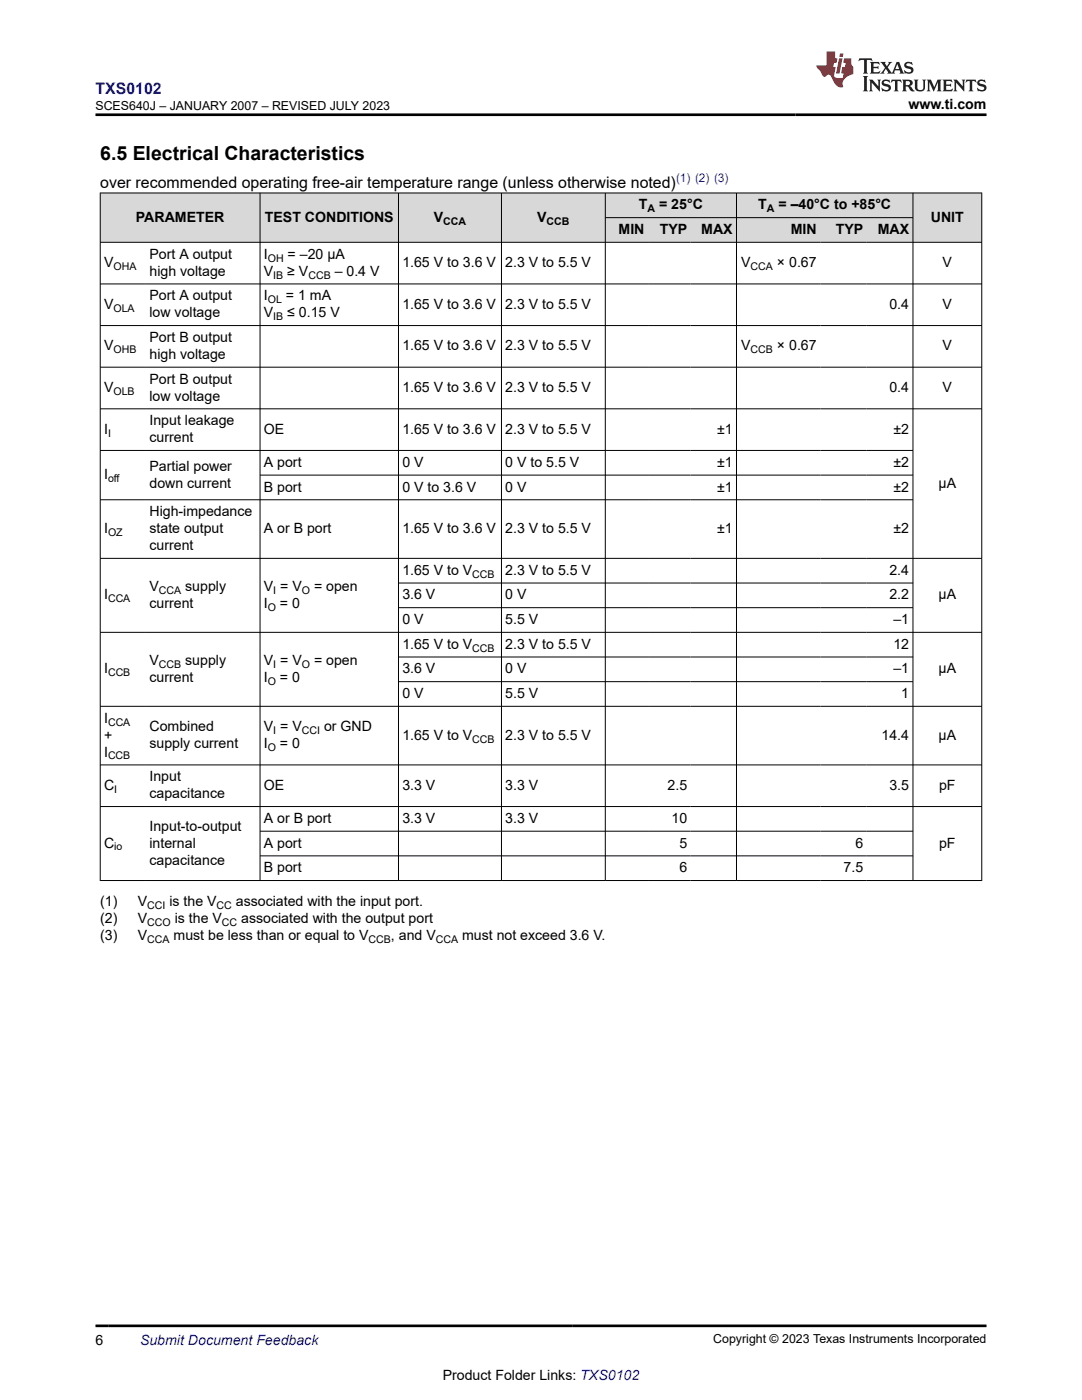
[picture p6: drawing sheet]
<svg xmlns="http://www.w3.org/2000/svg" width="216mm" height="279mm" viewBox="0 0 216 279" stroke-linecap="round" stroke-linejoin="round" font-family="sans-serif">
<defs><g id="words">
<text font-size="3.9" x="20" y="32">6.5 Electrical Characteristics</text>
<text font-size="3.2" fill="#00f" x="19" y="18.7">TXS0102</text>
<text font-size="3.2" x="20" y="37.5">over recommended operating free-air temperature range (unless otherwise noted)</text>
<g font-size="2.8">
<text x="181.3" y="21.8">www.ti.com</text>
<text x="127.5" y="41.8">T</text>
<text x="131.5" y="41.8">= 25°C</text>
<text x="151.3" y="41.8">T</text>
<text x="155.3" y="41.8">= –40°C to +85°C</text>
<text x="27.1" y="44.2">PARAMETER</text>
<text x="52.8" y="44.2">TEST CONDITIONS</text>
<text x="86.6" y="44.2">V</text>
<text x="107.2" y="44.2">V</text>
<text x="123.4" y="46.7">MIN</text>
<text x="131.6" y="46.7">TYP</text>
<text x="139.9" y="46.7">MAX</text>
<text x="157.8" y="46.7">MIN</text>
<text x="166.8" y="46.7">TYP</text>
<text x="175.1" y="46.7">MAX</text>
<text x="185.7" y="44.2">UNIT</text>
<text x="20.8" y="53.3">V</text>
<text x="29.8" y="51.6">Port A output</text>
<text x="52.7" y="51.6">I</text>
<text x="57.4" y="51.6">= –20 µA</text>
<text x="80.3" y="53.3">1.65 V to 3.6 V</text>
<text x="100.8" y="53.3">2.3 V to 5.5 V</text>
<text x="147.9" y="53.3">V</text>
<text x="155" y="53.3">× 0.67</text>
<text x="188.1" y="53.3">V</text>
<text x="29.8" y="55">high voltage</text>
<text x="29.8" y="59.9">Port A output</text>
<text x="52.7" y="55">V</text>
<text x="52.7" y="59.9">I</text>
<text x="57" y="59.9">= 1 mA</text>
<text x="57.3" y="55">≥ V</text>
<text x="66.8" y="55">– 0.4 V</text>
<text x="20.8" y="61.6">V</text>
<text x="29.8" y="63.3">low voltage</text>
<text x="52.7" y="63.3">V</text>
<text x="57.3" y="63.3">≤ 0.15 V</text>
<text x="80.3" y="61.6">1.65 V to 3.6 V</text>
<text x="100.8" y="61.6">2.3 V to 5.5 V</text>
<text x="177.5" y="61.6">0.4</text>
<text x="188.1" y="61.6">V</text>
<text x="20.8" y="69.9">V</text>
<text x="29.8" y="68.2">Port B output</text>
<text x="29.8" y="71.6">high voltage</text>
<text x="80.3" y="69.9">1.65 V to 3.6 V</text>
<text x="100.8" y="69.9">2.3 V to 5.5 V</text>
<text x="147.9" y="69.9">V</text>
<text x="155" y="69.9">× 0.67</text>
<text x="188.1" y="69.9">V</text>
<text x="29.8" y="76.6">Port B output</text>
<text x="20.8" y="78.2">V</text>
<text x="29.8" y="79.9">low voltage</text>
<text x="80.3" y="78.2">1.65 V to 3.6 V</text>
<text x="100.8" y="78.2">2.3 V to 5.5 V</text>
<text x="177.5" y="78.2">0.4</text>
<text x="188.1" y="78.2">V</text>
<text x="20.8" y="86.6">I</text>
<text x="29.8" y="84.9">Input leakage</text>
<text x="29.8" y="88.2">current</text>
<text x="52.7" y="86.6">OE</text>
<text x="80.3" y="86.6">1.65 V to 3.6 V</text>
<text x="100.8" y="86.6">2.3 V to 5.5 V</text>
<text x="143.1" y="86.6">±1</text>
<text x="178.3" y="86.6">±2</text>
<text x="20.8" y="95.6">I</text>
<text x="29.8" y="93.9">Partial power</text>
<text x="52.7" y="93.2">A port</text>
<text x="80.3" y="93.2">0 V</text>
<text x="100.8" y="93.2">0 V to 5.5 V</text>
<text x="143.1" y="93.2">±1</text>
<text x="178.3" y="93.2">±2</text>
<text x="29.8" y="97.3">down current</text>
<text x="52.7" y="98.1">B port</text>
<text x="80.3" y="98.1">0 V to 3.6 V</text>
<text x="100.8" y="98.1">0 V</text>
<text x="143.1" y="98.1">±1</text>
<text x="178.3" y="98.1">±2</text>
<text x="187.3" y="97.3">µA</text>
<text x="20.8" y="106.4">I</text>
<text x="29.8" y="103">High-impedance</text>
<text x="29.8" y="106.4">state output</text>
<text x="52.7" y="106.4">A or B port</text>
<text x="80.3" y="106.4">1.65 V to 3.6 V</text>
<text x="100.8" y="106.4">2.3 V to 5.5 V</text>
<text x="143.1" y="106.4">±1</text>
<text x="178.3" y="106.4">±2</text>
<text x="29.8" y="109.8">current</text>
<text x="20.8" y="119.6">I</text>
<text x="29.8" y="117.9">V</text>
<text x="37" y="117.9">supply</text>
<text x="52.7" y="117.9">V = V</text>
<text x="62.7" y="117.9">= open</text>
<text x="80.3" y="114.7">1.65 V to V</text>
<text x="80.3" y="119.6">3.6 V</text>
<text x="100.8" y="114.7">2.3 V to 5.5 V</text>
<text x="100.8" y="119.6">0 V</text>
<text x="177.5" y="114.7">2.4</text>
<text x="177.5" y="119.6">2.2</text>
<text x="187.3" y="119.6">µA</text>
<text x="29.8" y="121.3">current</text>
<text x="52.7" y="121.3">I</text>
<text x="55.9" y="121.3">= 0</text>
<text x="80.3" y="124.5">0 V</text>
<text x="100.8" y="124.5">5.5 V</text>
<text x="178.3" y="124.5">–1</text>
<text x="80.3" y="129.5">1.65 V to V</text>
<text x="100.8" y="129.5">2.3 V to 5.5 V</text>
<text x="178.3" y="129.5">12</text>
<text x="20.8" y="134.4">I</text>
<text x="29.8" y="132.7">V</text>
<text x="29.8" y="136.1">current</text>
<text x="37" y="132.7">supply</text>
<text x="52.7" y="132.7">V = V</text>
<text x="52.7" y="136.1">I</text>
<text x="55.9" y="136.1">= 0</text>
<text x="62.7" y="132.7">= open</text>
<text x="80.3" y="134.4">3.6 V</text>
<text x="100.8" y="134.4">0 V</text>
<text x="178.3" y="134.4">–1</text>
<text x="187.3" y="134.4">µA</text>
<text x="80.3" y="139.3">0 V</text>
<text x="100.8" y="139.3">5.5 V</text>
<text x="179.8" y="139.3">1</text>
<text x="20.8" y="147.6">+</text>
<text x="20.8" y="144.2">I</text>
<text x="29.8" y="145.9">Combined</text>
<text x="29.8" y="149.3">supply current</text>
<text x="52.7" y="145.9">V = V</text>
<text x="52.7" y="149.3">I</text>
<text x="55.9" y="149.3">= 0</text>
<text x="64.7" y="145.9">or GND</text>
<text x="80.3" y="147.6">1.65 V to V</text>
<text x="100.8" y="147.6">2.3 V to 5.5 V</text>
<text x="175.9" y="147.6">14.4</text>
<text x="187.3" y="147.6">µA</text>
<text x="20.8" y="151">I</text>
<text x="29.8" y="155.9">Input</text>
<text x="20.8" y="157.6">C</text>
<text x="29.8" y="159.3">capacitance</text>
<text x="52.7" y="157.6">OE</text>
<text x="80.3" y="157.6">3.3 V</text>
<text x="100.8" y="157.6">3.3 V</text>
<text x="133.2" y="157.6">2.5</text>
<text x="177.5" y="157.6">3.5</text>
<text x="187.4" y="157.6">pF</text>
<text x="29.8" y="165.8">Input-to-output</text>
<text x="52.7" y="164.2">A or B port</text>
<text x="80.3" y="164.2">3.3 V</text>
<text x="100.8" y="164.2">3.3 V</text>
<text x="134" y="164.2">10</text>
<text x="20.8" y="169.2">C</text>
<text x="29.8" y="169.2">internal</text>
<text x="29.8" y="172.5">capacitance</text>
<text x="52.7" y="169.2">A port</text>
<text x="135.6" y="169.2">5</text>
<text x="170.7" y="169.2">6</text>
<text x="187.4" y="169.2">pF</text>
<text x="52.7" y="174.1">B port</text>
<text x="135.6" y="174.1">6</text>
<text x="168.3" y="174.1">7.5</text>
<text x="20" y="180.9">(1)</text>
<text x="20" y="184.3">(2)</text>
<text x="27.5" y="180.9">V</text>
<text x="27.5" y="184.3">V</text>
<text x="33.8" y="180.9">is the V</text>
<text x="34.9" y="184.3">is the V</text>
<text x="47.1" y="180.9">associated with the input port.</text>
<text x="48.1" y="184.3">associated with the output port</text>
<text x="20" y="187.7">(3)</text>
<text x="27.5" y="187.7">V</text>
<text x="34.6" y="187.7">must be less than or equal to V</text>
<text x="78" y="187.7">, and V</text>
<text x="92.2" y="187.7">must not exceed 3.6 V.</text>
<text x="19" y="268.4">6</text>
<text x="88.3" y="275.3">Product Folder Links: TXS0102</text>
</g>
<text font-size="2.8" fill="#00f" x="27.9" y="268.4">Submit Document Feedback</text>
<g font-size="2.5">
<text x="19.1" y="21.9">SCES640J – JANUARY 2007 – REVISED JULY 2023</text>
<text x="142.3" y="268.1">Copyright © 2023 Texas Instruments Incorporated</text>
</g>
<text font-size="2.4" fill="#00f" x="134.9" y="36.4">(1) (2) (3)</text>
<g font-size="2.1">
<text x="88.4" y="44.8">CCA</text>
<text x="109.1" y="44.8">CCB</text>
<text x="129.2" y="42.4">A</text>
<text x="153" y="42.4">A</text>
<text x="22.6" y="53.9">OHA</text>
<text x="53.4" y="52.2">OH</text>
<text x="149.8" y="53.9">CCA</text>
<text x="54.5" y="55.6">IB</text>
<text x="61.5" y="55.6">CCB</text>
<text x="22.6" y="62.2">OLA</text>
<text x="53.4" y="60.5">OL</text>
<text x="54.5" y="63.9">IB</text>
<text x="22.6" y="70.5">OHB</text>
<text x="149.8" y="70.5">CCB</text>
<text x="22.6" y="78.8">OLB</text>
<text x="21.6" y="87.1">I</text>
<text x="21.6" y="96.2">off</text>
<text x="21.6" y="107">OZ</text>
<text x="31.7" y="118.5">CCA</text>
<text x="54.5" y="118.5">I</text>
<text x="60.2" y="118.5">O</text>
<text x="94.2" y="115.3">CCB</text>
<text x="21.6" y="120.2">CCA</text>
<text x="53.4" y="121.9">O</text>
<text x="94.2" y="130">CCB</text>
<text x="21.6" y="135">CCB</text>
<text x="31.7" y="133.3">CCB</text>
<text x="53.4" y="136.7">O</text>
<text x="54.5" y="133.3">I</text>
<text x="60.2" y="133.3">O</text>
<text x="21.6" y="144.8">CCA</text>
<text x="53.4" y="149.9">O</text>
<text x="54.5" y="146.5">I</text>
<text x="60.2" y="146.5">CCI</text>
<text x="94.2" y="148.2">CCB</text>
<text x="21.6" y="151.6">CCB</text>
<text x="22.8" y="158.2">I</text>
<text x="22.8" y="169.7">io</text>
<text x="29.4" y="184.8">CCO</text>
<text x="29.4" y="181.4">CCI</text>
<text x="43.2" y="181.4">CC</text>
<text x="44.3" y="184.8">CC</text>
<text x="29.4" y="188.2">CCA</text>
<text x="73.5" y="188.2">CCB</text>
<text x="87" y="188.2">CCA</text>
</g>
</g></defs>
<g fill="#d8d8d8">
<path d="M20 38.5h175.9v4.9h-175.9z" fill-rule="evenodd"/>
<path d="M20.1 38.6h31.7v9.7h-31.7z" fill-rule="evenodd"/>
<path d="M52 38.6h27.5v9.7h-27.5z" fill-rule="evenodd"/>
<path d="M79.6 38.6h20.4v9.7h-20.4z" fill-rule="evenodd"/>
<path d="M100.1 38.6h20.6v9.7h-20.6z" fill-rule="evenodd"/>
<path d="M120.8 38.6h26.1v4.8h-26.1z" fill-rule="evenodd"/>
<path d="M147 38.6h35.1v4.8h-35.1z" fill-rule="evenodd"/>
<path d="M182.2 38.6h13.6v9.7h-13.6z" fill-rule="evenodd"/>
<path d="M120.8 43.5h8.5v4.8h-8.5z" fill-rule="evenodd"/>
<path d="M129.3 43.5h8.5v4.8h-8.5z" fill-rule="evenodd"/>
<path d="M137.8 43.5h9.1v4.8h-9.1z" fill-rule="evenodd"/>
<path d="M147 43.5h16.7v4.8h-16.7z" fill-rule="evenodd"/>
<path d="M163.7 43.5h9.3v4.8h-9.3z" fill-rule="evenodd"/>
<path d="M173 43.5h9.1v4.8h-9.1z" fill-rule="evenodd"/>
</g>
<g fill="none" stroke="#000" stroke-width=".2">
<path d="M19.9 38.5h176.1M20 38.5v137.3M51.9 38.5v137.3M79.5 38.5v137.3M100.1 38.5v137.3M120.8 38.5v137.3M147 38.5v137.3M182.2 38.5v137.3M195.9 38.5v137.3M19.9 48.4h176.1M19.9 56.7h176.1M120.8 43.4h61.4"/>
<path d="M19.9 65h176.1M19.9 73.3h176.1M19.9 81.6h176.1M19.9 89.9h162.3M19.9 99.7h162.3M51.9 94.8h130.3M19.9 111.4h176.1M79.5 116.4h102.7M19.9 126.2h176.1M79.5 121.3h102.7M79.5 131.1h102.7M79.5 136h102.7"/>
<path d="M19.9 141h176.1M19.9 152.7h176.1M19.9 161h176.1M19.9 175.7h176.1M51.9 165.9h130.3M51.9 170.8h130.3"/>
</g>
<path d="M171.5 11.6l-.2 .6 .5-.2h.6v.1v2.2l-.2 .4h1l-.2-.4v-2.2v-.1h.5l.5 .2-.1-.6zM173.6 12.4l.2 .3v1.6l-.2 .4h1.9l.1-.6a1.08 1.08 0 0 1-1.3 .2v-.7h.6l.4 .2v-.7l-.4 .2h-.6v-.5l.2-.2a1 1 0 0 1 1 .3l-.1-.5zM175.7 12.4l.9 1.1-1 1.2h.9l-.2-.2 .5-.8 .4 .8-.2 .2h1.6l-.2-.2 .2-.5h.9l.1 .5-.1 .2h.9l-.2-.4-.8-1.9h-.5l-.9 2.1-.9-1.1 .9-1h-.8l.2 .2-.4 .6-.4-.6 .2-.2zM179 12.8l.4 1h-.7zM180.7 12.5a.65 .65 0 0 0-.2 .7 .65 .65 0 0 0 .6 .5l.6 .1 .1 .3a.79 .79 0 0 1-.7 .4 .79 .79 0 0 1-.7-.5l.1 .7 .2-.1a.93 .93 0 0 0 1.1 0 .93 .93 0 0 0 .4-.9 1.46 1.46 0 0 0-1.2-.6l-.1-.3a1.09 1.09 0 0 1 1.2 .2l-.2-.6-.1 .1-.5-.2zM172.2 15.2l.2 .4v2.2l-.2 .4h1l-.2-.4v-2.2l.2-.4zM173.4 15.9l.2 .4v1.5l-.2 .4h.8l-.3-.4 .1-1.3 1.6 1.8v-2l.2-.4h-.7l.1 .2 .1 1.1-1.2-1.3zM176.2 16a.65 .65 0 0 0-.2 .8 .65 .65 0 0 0 .6 .4l.6 .2 .1 .2a.79 .79 0 0 1-.7 .4 .79 .79 0 0 1-.7-.5l.1 .7 .2-.1a.93 .93 0 0 0 1.1 .1 .93 .93 0 0 0 .4-1 1.46 1.46 0 0 0-1.2-.5l-.1-.4a1.09 1.09 0 0 1 1.2 .2l-.1-.6-.2 .1-.5-.1zM177.9 15.9l-.1 .6a.63 .63 0 0 1 .8-.3v1.6l-.3 .4h1l-.2-.4v-1.6a.66 .66 0 0 1 .8 .3l-.1-.6zM180 15.9l.2 .4v1.5l-.2 .4h1l-.2-.2-.1-.7h.5l.1 .2a.79 .79 0 0 0 1.2 .6l-1-.9a.61 .61 0 0 0 .6-.6 .61 .61 0 0 0-.5-.7zM180.8 16.2h.1a.47 .47 0 0 1 .5 .1 .47 .47 0 0 1 .1 .5l-.1 .1-.7 .1zM182.3 15.9l.2 .2a2.27 2.27 0 0 0 .4 2 1.04 1.04 0 0 0 1.7-.7v-1.3l.2-.2h-.8l.2 .4v1.1a.6 .6 0 0 1-.6 .6 .6 .6 0 0 1-.6-.6v-1.1l.3-.4zM184.9 15.9l.2 .4v1.5l-.2 .4h.8l-.3-.4v-1.4l.9 1.9 .9-1.9v1.4l-.3 .4h1l-.2-.4v-1.5l.2-.4h-.8l-.7 1.5-.6-1.5zM188.1 15.9l.2 .4v1.5l-.2 .4h1.9l.1-.6a1.09 1.09 0 0 1-1.3 .2v-.7h.6l.4 .2v-.6l-.4 .2h-.6v-.6l.2-.1a1.01 1.01 0 0 1 1 .3l-.1-.6zM190.2 15.9l.3 .4v1.5l-.3 .4h.8l-.2-.4v-1.3l1.6 1.8v-2l.2-.4h-.7l.2 .2v1.1l-1.2-1.3zM192.8 15.9l-.1 .6a.63 .63 0 0 1 .8-.3v1.6l-.3 .4h1l-.2-.4v-1.6a.66 .66 0 0 1 .8 .3l-.1-.6zM195.2 16a.65 .65 0 0 0-.2 .8 .65 .65 0 0 0 .6 .4l.6 .2 .2 .2a.79 .79 0 0 1-.7 .4 .79 .79 0 0 1-.7-.5l.1 .7 .2-.1a.93 .93 0 0 0 1 .1 .93 .93 0 0 0 .5-1 1.46 1.46 0 0 0-1.3-.5v-.4a1.09 1.09 0 0 1 1.2 .2l-.2-.6-.2 .1-.5-.1z" fill="#231f20"/>
<path d="M164.9 10.3v2.7h-2l.1 .4 .8 1a.95 .95 0 0 0 1 .9 .59 .59 0 0 1 .5-.4 .59 .59 0 0 1 .5 .3l.4 .8a1.59 1.59 0 0 0 2.1 1.4 1.61 1.61 0 0 1 1-2.3l1-.3-.1-1.5a1.59 1.59 0 0 1-.3-1.7h-1.5l-.2 .9h.6l-.2 .9h-.5l-.2 .9v.3l.4 .1-.1 .9h-.7a.73 .73 0 0 1-1-.7l.3-1.5h-.5l.1-.9h.5l.2-.9h-.5v-1.3zM167.4 11.6l-.6 3.1h.7l.6-3.1zM167.6 10.7l-.1 .6h.7l.1-.6z" fill="#ed1c24"/>
<path d="M19 22.9h177.8M19 264.6h177.8" fill="none" stroke="#000" stroke-width=".53"/>
<use href="#words"/>
</svg>
